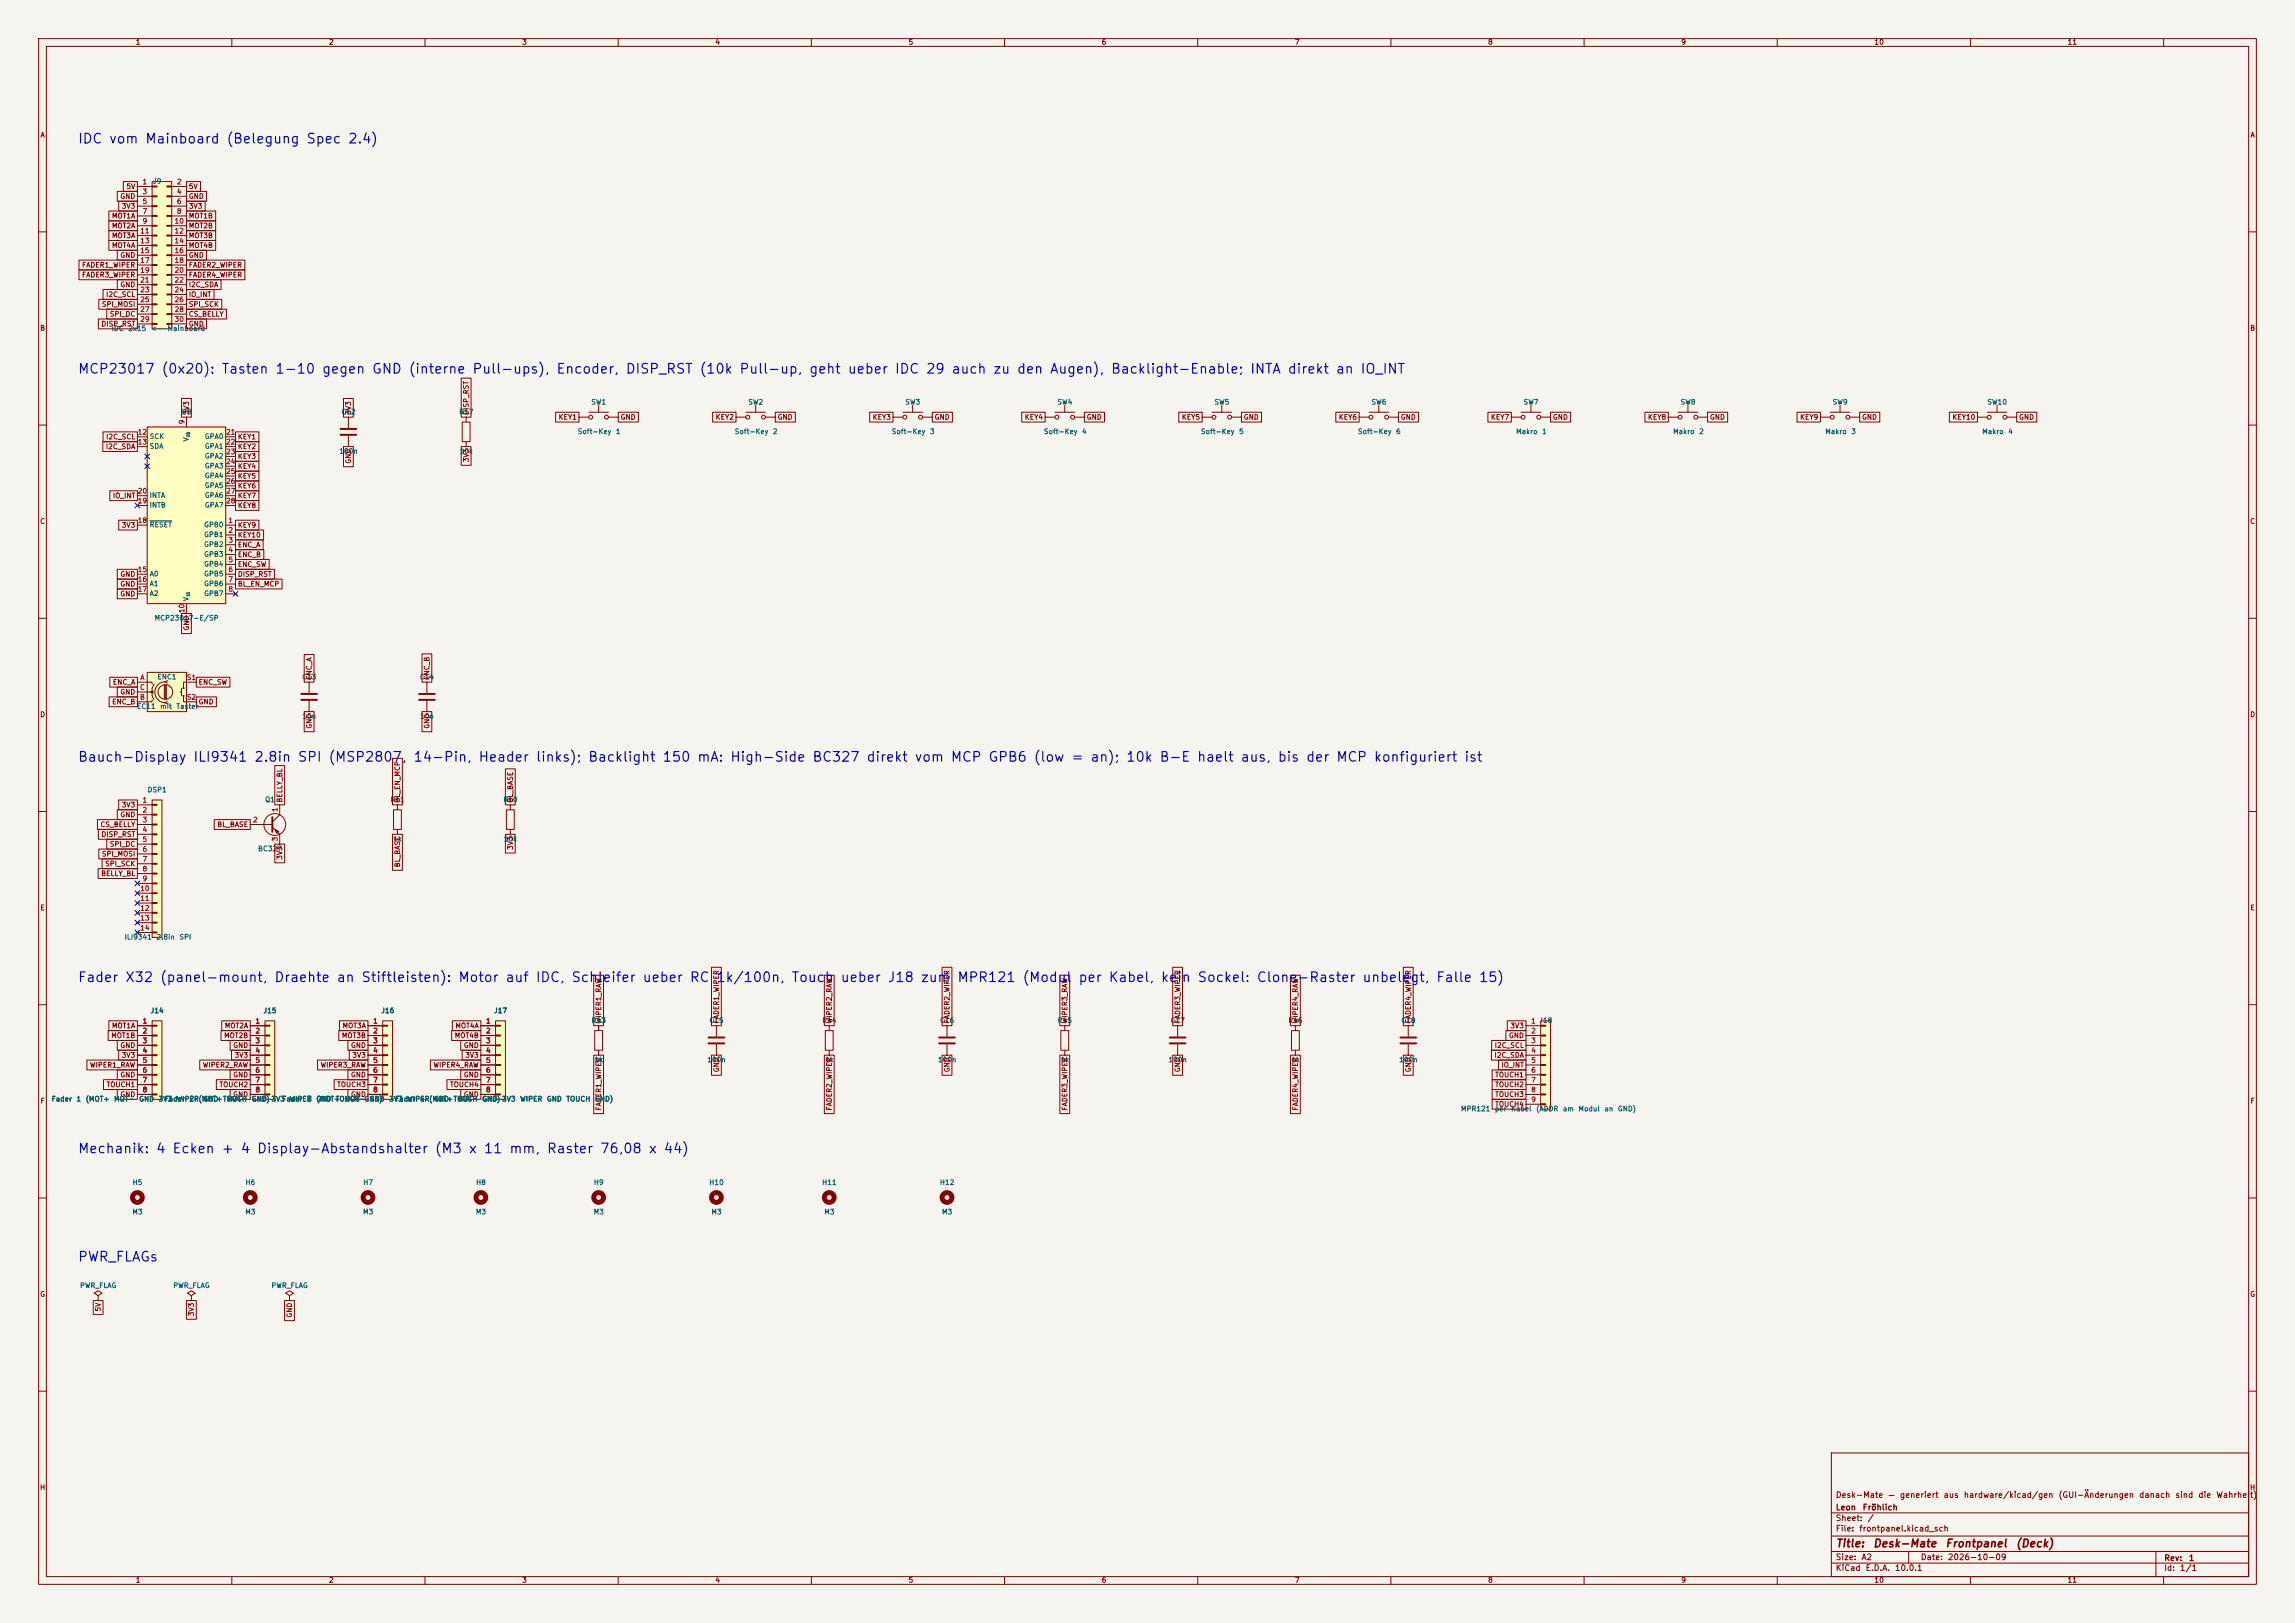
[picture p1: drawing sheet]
<svg xmlns="http://www.w3.org/2000/svg" width="594mm" height="420mm" viewBox="0 0 594 420" stroke-linecap="round" stroke-linejoin="round" font-family="sans-serif">
<defs><g id="words">
<g font-size="2.5" fill="#0000c2">
<text x="20" y="37.8">IDC vom Mainboard (Belegung Spec 2.4)</text>
<text x="20" y="97.3">MCP23017 (0x20): Tasten 1-10 gegen GND (interne Pull-ups), Encoder, DISP_RST (10k Pull-up, geht ueber IDC 29 auch zu den Augen), Backlight-Enable; INTA direkt an IO_INT</text>
<text x="20" y="197.7">Bauch-Display ILI9341 2.8in SPI (MSP2807, 14-Pin, Header links); Backlight 150 mA: High-Side BC327 direkt vom MCP GPB6 (low = an); 10k B-E haelt aus, bis der MCP konfiguriert ist</text>
<text x="20" y="254.8">Fader X32 (panel-mount, Draehte an Stiftleisten): Motor auf IDC, Schleifer ueber RC</text>
<text x="185.2" y="254.8">1k/100n, Touch</text>
<text x="217.4" y="254.8">ueber J18 zum</text>
<text x="247.6" y="254.8">MPR121 (Modul</text>
<text x="279" y="254.8">per Kabel, kein Sockel: Clone-Raster unbelegt, Falle 15)</text>
<text x="20" y="299.1">Mechanik: 4 Ecken + 4 Display-Abstandshalter (M3 x 11 mm, Raster 76,08 x 44)</text>
<text x="20" y="327.1">PWR_FLAGs</text>
</g>
<g font-size="2" fill="#840000">
<text x="475" y="400.9">Title:</text>
<text x="484.7" y="400.9">Desk-Mate</text>
<text x="503.4" y="400.9">Frontpanel</text>
<text x="521.6" y="400.9">(Deck)</text>
</g>
<g font-size="1.5" fill="#840000">
<text x="475" y="388">Desk-Mate</text>
<text x="488.6" y="388">—</text>
<text x="491.6" y="388">generiert</text>
<text x="502.9" y="388">aus</text>
<text x="508.1" y="388">hardware/kicad/gen</text>
<text x="532.6" y="388">(GUI-Änderungen</text>
<text x="553.5" y="388">danach</text>
<text x="562.9" y="388">sind</text>
<text x="568.8" y="388">die</text>
<text x="573.5" y="388">Wahrheit)</text>
<text x="475" y="394">Sheet:</text>
<text x="475" y="391.2">Leon</text>
<text x="482" y="391.2">Fröhlich</text>
<text x="483.2" y="394">/</text>
<text x="475" y="396.7">File:</text>
<text x="481.1" y="396.7">frontpanel.kicad_sch</text>
<text x="475" y="406.9">KiCad</text>
<text x="475" y="404.1">Size:</text>
<text x="481.7" y="404.1">A2</text>
<text x="482.7" y="406.9">E.D.A.</text>
<text x="490.3" y="406.9">10.0.1</text>
<text x="497" y="404.1">Date:</text>
<text x="504" y="404.1">2026-10-09</text>
<text x="560" y="404.3">Rev:</text>
<text x="560" y="406.9">Id:</text>
<text x="564.1" y="406.9">1/1</text>
<text x="566.4" y="404.3">1</text>
</g>
<g font-size="1.3" fill="#840000">
<text x="35" y="11.9">1</text>
<text x="85" y="11.9">2</text>
<text x="135" y="11.9">3</text>
<text x="185" y="11.9">4</text>
<text x="235" y="11.9">5</text>
<text x="285" y="11.9">6</text>
<text x="335" y="11.9">7</text>
<text x="385" y="11.9">8</text>
<text x="435" y="11.9">9</text>
<text x="485" y="11.9">10</text>
<text x="535" y="11.9">11</text>
<text x="10.3" y="35.9">A</text>
<text x="582.3" y="35.9">A</text>
<text x="31" y="51.8">GND</text>
<text x="32.6" y="49.2">5V</text>
<text x="48.7" y="49.2">5V</text>
<text x="48.7" y="51.8">GND</text>
<text x="28.8" y="59.4">MOT2A</text>
<text x="28.8" y="56.8">MOT1A</text>
<text x="31.4" y="54.3">3V3</text>
<text x="48.7" y="54.3">3V3</text>
<text x="48.7" y="56.8">MOT1B</text>
<text x="48.7" y="59.4">MOT2B</text>
<text x="28.8" y="64.5">MOT4A</text>
<text x="28.8" y="61.9">MOT3A</text>
<text x="48.7" y="61.9">MOT3B</text>
<text x="48.7" y="64.5">MOT4B</text>
<text x="21.1" y="69.5">FADER1_WIPER</text>
<text x="31" y="67">GND</text>
<text x="48.7" y="69.5">FADER2_WIPER</text>
<text x="48.7" y="67">GND</text>
<text x="21.1" y="72.1">FADER3_WIPER</text>
<text x="27.3" y="77.2">I2C_SCL</text>
<text x="31" y="74.6">GND</text>
<text x="48.7" y="77.2">IO_INT</text>
<text x="48.7" y="74.6">I2C_SDA</text>
<text x="48.7" y="72.1">FADER4_WIPER</text>
<text x="26.2" y="79.7">SPI_MOSI</text>
<text x="28.3" y="82.2">SPI_DC</text>
<text x="48.7" y="82.2">CS_BELLY</text>
<text x="48.7" y="79.7">SPI_SCK</text>
<text x="10.3" y="85.9">B</text>
<text x="26.1" y="84.8">DISP_RST</text>
<text x="48.7" y="84.8">GND</text>
<text x="582.3" y="85.9">B</text>
<text x="49.2" y="107.5" transform="rotate(-90 49.2 107.5)">3V3</text>
<text x="91.1" y="107.5" transform="rotate(-90 91.1 107.5)">3V3</text>
<text x="121.6" y="107.5" transform="rotate(-90 121.6 107.5)">DISP_RST</text>
<text x="27.3" y="114">I2C_SCL</text>
<text x="61.4" y="114">KEY1</text>
<text x="144.5" y="108.9">KEY1</text>
<text x="160.5" y="108.9">GND</text>
<text x="185.1" y="108.9">KEY2</text>
<text x="201.1" y="108.9">GND</text>
<text x="225.7" y="108.9">KEY3</text>
<text x="241.8" y="108.9">GND</text>
<text x="265.1" y="108.9">KEY4</text>
<text x="281.1" y="108.9">GND</text>
<text x="305.8" y="108.9">KEY5</text>
<text x="321.8" y="108.9">GND</text>
<text x="346.4" y="108.9">KEY6</text>
<text x="362.4" y="108.9">GND</text>
<text x="385.8" y="108.9">KEY7</text>
<text x="401.8" y="108.9">GND</text>
<text x="426.4" y="108.9">KEY8</text>
<text x="442.4" y="108.9">GND</text>
<text x="465.8" y="108.9">KEY9</text>
<text x="481.8" y="108.9">GND</text>
<text x="505.2" y="108.9">KEY10</text>
<text x="522.4" y="108.9">GND</text>
<text x="27.3" y="116.5">I2C_SDA</text>
<text x="61.4" y="119.1">KEY3</text>
<text x="61.4" y="116.5">KEY2</text>
<text x="121.6" y="119.8" transform="rotate(-90 121.6 119.8)">3V3</text>
<text x="61.4" y="124.1">KEY5</text>
<text x="61.4" y="121.6">KEY4</text>
<text x="91.1" y="120.1" transform="rotate(-90 91.1 120.1)">GND</text>
<text x="29.1" y="129.2">IO_INT</text>
<text x="61.4" y="131.8">KEY8</text>
<text x="61.4" y="129.2">KEY7</text>
<text x="61.4" y="126.7">KEY6</text>
<text x="10.3" y="135.9">C</text>
<text x="31.4" y="136.8">3V3</text>
<text x="61.4" y="136.8">KEY9</text>
<text x="582.3" y="135.9">C</text>
<text x="61.4" y="139.4">KEY10</text>
<text x="61.4" y="141.9">ENC_A</text>
<text x="31" y="149.5">GND</text>
<text x="61.4" y="144.5">ENC_B</text>
<text x="61.4" y="147">ENC_SW</text>
<text x="61.4" y="149.5">DISP_RST</text>
<text x="31" y="152.1">GND</text>
<text x="31" y="154.6">GND</text>
<text x="61.4" y="152.1">BL_EN_MCP</text>
<text x="49.2" y="163.3" transform="rotate(-90 49.2 163.3)">GND</text>
<text x="29.1" y="177.5">ENC_A</text>
<text x="51.3" y="177.5">ENC_SW</text>
<text x="81" y="176.1" transform="rotate(-90 81 176.1)">ENC_A</text>
<text x="111.4" y="176.1" transform="rotate(-90 111.4 176.1)">ENC_B</text>
<text x="10.3" y="185.9">D</text>
<text x="28.9" y="182.6">ENC_B</text>
<text x="31" y="180">GND</text>
<text x="51.3" y="182.6">GND</text>
<text x="582.3" y="185.9">D</text>
<text x="81" y="188.7" transform="rotate(-90 81 188.7)">GND</text>
<text x="111.4" y="188.7" transform="rotate(-90 111.4 188.7)">GND</text>
<text x="31.4" y="209.2">3V3</text>
<text x="73.3" y="207.8" transform="rotate(-90 73.3 207.8)">BELLY_BL</text>
<text x="103.8" y="207.8" transform="rotate(-90 103.8 207.8)">BL_EN_MCP</text>
<text x="133" y="207.8" transform="rotate(-90 133 207.8)">BL_BASE</text>
<text x="25.9" y="214.3">CS_BELLY</text>
<text x="31" y="211.8">GND</text>
<text x="56.1" y="214.3">BL_BASE</text>
<text x="26.1" y="216.9">DISP_RST</text>
<text x="26.2" y="221.9">SPI_MOSI</text>
<text x="28.3" y="219.4">SPI_DC</text>
<text x="133" y="220.1" transform="rotate(-90 133 220.1)">3V3</text>
<text x="26.1" y="227">BELLY_BL</text>
<text x="27.1" y="224.5">SPI_SCK</text>
<text x="73.3" y="222.6" transform="rotate(-90 73.3 222.6)">3V3</text>
<text x="103.8" y="224.6" transform="rotate(-90 103.8 224.6)">BL_BASE</text>
<text x="10.3" y="235.9">E</text>
<text x="582.3" y="235.9">E</text>
<text x="28.7" y="268.9">MOT1B</text>
<text x="28.8" y="266.4">MOT1A</text>
<text x="57.9" y="268.9">MOT2B</text>
<text x="58" y="266.4">MOT2A</text>
<text x="88.3" y="268.9">MOT3B</text>
<text x="88.5" y="266.4">MOT3A</text>
<text x="117.6" y="268.9">MOT4B</text>
<text x="117.7" y="266.4">MOT4A</text>
<text x="155.9" y="265" transform="rotate(-90 155.9 265)">WIPER1_RAW</text>
<text x="186.4" y="265" transform="rotate(-90 186.4 265)">FADER1_WIPER</text>
<text x="215.6" y="265" transform="rotate(-90 215.6 265)">WIPER2_RAW</text>
<text x="246.1" y="265" transform="rotate(-90 246.1 265)">FADER2_WIPER</text>
<text x="276.5" y="265" transform="rotate(-90 276.5 265)">WIPER3_RAW</text>
<text x="305.8" y="265" transform="rotate(-90 305.8 265)">FADER3_WIPER</text>
<text x="336.2" y="265" transform="rotate(-90 336.2 265)">WIPER4_RAW</text>
<text x="365.4" y="265" transform="rotate(-90 365.4 265)">FADER4_WIPER</text>
<text x="390.4" y="268.9">GND</text>
<text x="390.8" y="266.4">3V3</text>
<text x="31" y="271.5">GND</text>
<text x="31.4" y="274">3V3</text>
<text x="60.2" y="271.5">GND</text>
<text x="60.6" y="274">3V3</text>
<text x="90.7" y="271.5">GND</text>
<text x="91.1" y="274">3V3</text>
<text x="119.9" y="271.5">GND</text>
<text x="120.3" y="274">3V3</text>
<text x="386.7" y="274">I2C_SDA</text>
<text x="386.7" y="271.5">I2C_SCL</text>
<text x="23.1" y="276.5">WIPER1_RAW</text>
<text x="27.4" y="281.6">TOUCH1</text>
<text x="31" y="279.1">GND</text>
<text x="52.4" y="276.5">WIPER2_RAW</text>
<text x="56.7" y="281.6">TOUCH2</text>
<text x="60.2" y="279.1">GND</text>
<text x="82.8" y="276.5">WIPER3_RAW</text>
<text x="87.1" y="281.6">TOUCH3</text>
<text x="90.7" y="279.1">GND</text>
<text x="112" y="276.5">WIPER4_RAW</text>
<text x="116.3" y="281.6">TOUCH4</text>
<text x="119.9" y="279.1">GND</text>
<text x="186.4" y="277.6" transform="rotate(-90 186.4 277.6)">GND</text>
<text x="246.1" y="277.6" transform="rotate(-90 246.1 277.6)">GND</text>
<text x="305.8" y="277.6" transform="rotate(-90 305.8 277.6)">GND</text>
<text x="365.4" y="277.6" transform="rotate(-90 365.4 277.6)">GND</text>
<text x="386.9" y="279.1">TOUCH1</text>
<text x="386.9" y="281.6">TOUCH2</text>
<text x="388.5" y="276.5">IO_INT</text>
<text x="10.3" y="285.9">F</text>
<text x="31" y="284.2">GND</text>
<text x="60.2" y="284.2">GND</text>
<text x="90.7" y="284.2">GND</text>
<text x="119.9" y="284.2">GND</text>
<text x="155.9" y="287.5" transform="rotate(-90 155.9 287.5)">FADER1_WIPER</text>
<text x="215.6" y="287.5" transform="rotate(-90 215.6 287.5)">FADER2_WIPER</text>
<text x="276.5" y="287.5" transform="rotate(-90 276.5 287.5)">FADER3_WIPER</text>
<text x="336.2" y="287.5" transform="rotate(-90 336.2 287.5)">FADER4_WIPER</text>
<text x="386.9" y="284.2">TOUCH3</text>
<text x="386.9" y="286.7">TOUCH4</text>
<text x="582.3" y="285.9">F</text>
<text x="10.3" y="335.9">G</text>
<text x="582.3" y="335.9">G</text>
<text x="26.4" y="339.5" transform="rotate(-90 26.4 339.5)">5V</text>
<text x="50.5" y="340.7" transform="rotate(-90 50.5 340.7)">3V3</text>
<text x="75.9" y="341.1" transform="rotate(-90 75.9 341.1)">GND</text>
<text x="10.2" y="385.9">H</text>
<text x="582.2" y="385.9">H</text>
<text x="35" y="409.9">1</text>
<text x="85" y="409.9">2</text>
<text x="135" y="409.9">3</text>
<text x="185" y="409.9">4</text>
<text x="235" y="409.9">5</text>
<text x="285" y="409.9">6</text>
<text x="335" y="409.9">7</text>
<text x="385" y="409.9">8</text>
<text x="435" y="409.9">9</text>
<text x="485" y="409.9">10</text>
<text x="535" y="409.9">11</text>
</g>
<g font-size="1.3" fill="#006464">
<text x="39.4" y="47.9">J9</text>
<text x="28.7" y="86">IDC</text>
<text x="33.1" y="86">2x15</text>
<text x="38.9" y="86">&lt;-</text>
<text x="43.2" y="86">Mainboard</text>
<text x="46.9" y="107.5">U8</text>
<text x="88.2" y="107.5">C12</text>
<text x="118.7" y="107.5">R17</text>
<text x="152.9" y="105">SW1</text>
<text x="193.5" y="105">SW2</text>
<text x="234.2" y="105">SW3</text>
<text x="273.6" y="105">SW4</text>
<text x="314.2" y="105">SW5</text>
<text x="354.8" y="105">SW6</text>
<text x="394.2" y="105">SW7</text>
<text x="434.8" y="105">SW8</text>
<text x="474.2" y="105">SW9</text>
<text x="514.2" y="105">SW10</text>
<text x="38.6" y="113.9">SCK</text>
<text x="52.9" y="113.9">GPA0</text>
<text x="149.4" y="112.6">Soft-Key</text>
<text x="159.3" y="112.6">1</text>
<text x="190" y="112.6">Soft-Key</text>
<text x="199.9" y="112.6">2</text>
<text x="230.7" y="112.6">Soft-Key</text>
<text x="240.6" y="112.6">3</text>
<text x="270" y="112.6">Soft-Key</text>
<text x="279.9" y="112.6">4</text>
<text x="310.7" y="112.6">Soft-Key</text>
<text x="320.6" y="112.6">5</text>
<text x="351.3" y="112.6">Soft-Key</text>
<text x="361.2" y="112.6">6</text>
<text x="392.3" y="112.6">Makro</text>
<text x="399" y="112.6">1</text>
<text x="432.9" y="112.6">Makro</text>
<text x="439.6" y="112.6">2</text>
<text x="472.3" y="112.6">Makro</text>
<text x="479" y="112.6">3</text>
<text x="512.9" y="112.6">Makro</text>
<text x="519.7" y="112.6">4</text>
<text x="38.6" y="116.4">SDA</text>
<text x="49.1" y="114.4" transform="rotate(-90 49.1 114.4)">V</text>
<text x="52.9" y="116.4">GPA1</text>
<text x="52.9" y="119">GPA2</text>
<text x="87.7" y="117.7">100n</text>
<text x="118.8" y="117.7">10k</text>
<text x="52.9" y="121.5">GPA3</text>
<text x="52.9" y="124.1">GPA4</text>
<text x="38.6" y="131.7">INTB</text>
<text x="38.6" y="129.1">INTA</text>
<text x="52.9" y="126.6">GPA5</text>
<text x="52.9" y="129.1">GPA6</text>
<text x="52.9" y="131.7">GPA7</text>
<text x="38.6" y="136.8">RESET</text>
<text x="52.7" y="136.8">GPB0</text>
<text x="52.7" y="139.3">GPB1</text>
<text x="52.7" y="141.8">GPB2</text>
<text x="38.6" y="149.5">A0</text>
<text x="52.7" y="144.4">GPB3</text>
<text x="52.7" y="146.9">GPB4</text>
<text x="52.7" y="149.5">GPB5</text>
<text x="38.6" y="152">A1</text>
<text x="38.6" y="154.5">A2</text>
<text x="49.1" y="155.7" transform="rotate(-90 49.1 155.7)">V</text>
<text x="52.7" y="152">GPB6</text>
<text x="52.7" y="154.5">GPB7</text>
<text x="39.9" y="160.9">MCP23017-E/SP</text>
<text x="40.6" y="176.1">ENC1</text>
<text x="78.1" y="176.1">C13</text>
<text x="108.5" y="176.1">C14</text>
<text x="35.3" y="183.7">EC11</text>
<text x="41.3" y="183.7">mit</text>
<text x="45.5" y="183.7">Taster</text>
<text x="78.1" y="186.3">10n</text>
<text x="108.6" y="186.3">10n</text>
<text x="38.1" y="205.3">DSP1</text>
<text x="68.5" y="207.9">Q1</text>
<text x="100.9" y="207.9">R11</text>
<text x="130.1" y="207.9">R10</text>
<text x="66.7" y="220.6">BC327</text>
<text x="101.6" y="218">1k</text>
<text x="130.3" y="218">10k</text>
<text x="32.1" y="243.4">ILI9341</text>
<text x="40.3" y="243.4">2.8in</text>
<text x="46.3" y="243.4">SPI</text>
<text x="38.8" y="262.5">J14</text>
<text x="68.1" y="262.5">J15</text>
<text x="98.5" y="262.5">J16</text>
<text x="127.7" y="262.5">J17</text>
<text x="153" y="265">R13</text>
<text x="183.5" y="265">C15</text>
<text x="212.7" y="265">R14</text>
<text x="243.2" y="265">C16</text>
<text x="273.6" y="265">R15</text>
<text x="302.9" y="265">C17</text>
<text x="333.3" y="265">R16</text>
<text x="362.5" y="265">C18</text>
<text x="153.7" y="275.2">1k</text>
<text x="182.9" y="275.2">100n</text>
<text x="213.4" y="275.2">1k</text>
<text x="242.6" y="275.2">100n</text>
<text x="274.4" y="275.2">1k</text>
<text x="302.3" y="275.2">100n</text>
<text x="334.1" y="275.2">1k</text>
<text x="362" y="275.2">100n</text>
<text x="13.2" y="285.3">Fader</text>
<text x="19.7" y="285.3">1</text>
<text x="22" y="285.3">(MOT+</text>
<text x="29.4" y="285.3">MOT-</text>
<text x="35.9" y="285.3">GND</text>
<text x="40.9" y="285.3">3V3</text>
<text x="42.4" y="285.3">Fader</text>
<text x="45.6" y="285.3">WIPER(MOT+TOUCH</text>
<text x="48.9" y="285.3">2</text>
<text x="52.5" y="285.3">GND</text>
<text x="58.6" y="285.3">MOT- GND) 3V3</text>
<text x="65.1" y="285.3">GND</text>
<text x="72.9" y="285.3">Fader</text>
<text x="74.8" y="285.3">WIPER</text>
<text x="79.4" y="285.3">3</text>
<text x="81.7" y="285.3">GND</text>
<text x="81.7" y="285.3">(MOT+</text>
<text x="86.8" y="285.3">TOUCH</text>
<text x="89.1" y="285.3">MOT-GND)</text>
<text x="95.6" y="285.3">GND</text>
<text x="100.6" y="285.3">3V3</text>
<text x="102.1" y="285.3">Fader</text>
<text x="105.3" y="285.3">WIPER(MOT+TOUCH</text>
<text x="108.6" y="285.3">4</text>
<text x="112.2" y="285.3">GND</text>
<text x="118.3" y="285.3">MOT- GND) 3V3</text>
<text x="124.8" y="285.3">GND</text>
<text x="134.5" y="285.3">WIPER</text>
<text x="141.4" y="285.3">GND</text>
<text x="146.5" y="285.3">TOUCH</text>
<text x="153.9" y="285.3">GND)</text>
<text x="378" y="287.9">MPR121</text>
<text x="386.8" y="287.9">per</text>
<text x="391" y="287.9">Kabel</text>
<text x="397.5" y="287.9">(ADDR</text>
<text x="404.4" y="287.9">am</text>
<text x="408.4" y="287.9">Modul</text>
<text x="415.1" y="287.9">an</text>
<text x="418.6" y="287.9">GND)</text>
<text x="34.2" y="306.9">H5</text>
<text x="63.4" y="306.9">H6</text>
<text x="93.9" y="306.9">H7</text>
<text x="123.1" y="306.9">H8</text>
<text x="153.6" y="306.9">H9</text>
<text x="183.4" y="306.9">H10</text>
<text x="212.7" y="306.9">H11</text>
<text x="243.1" y="306.9">H12</text>
<text x="34.1" y="314.6">M3</text>
<text x="63.3" y="314.6">M3</text>
<text x="93.8" y="314.6">M3</text>
<text x="123" y="314.6">M3</text>
<text x="153.5" y="314.6">M3</text>
<text x="184" y="314.6">M3</text>
<text x="213.2" y="314.6">M3</text>
<text x="243.7" y="314.6">M3</text>
<text x="20.6" y="333.6">PWR_FLAG</text>
<text x="44.7" y="333.6">PWR_FLAG</text>
<text x="70.1" y="333.6">PWR_FLAG</text>
</g>
<g font-size="1.3" fill="#a90000">
<text x="36.8" y="48">1</text>
<text x="36.8" y="50.5">3</text>
<text x="36.8" y="53.1">5</text>
<text x="45.6" y="48">2</text>
<text x="45.6" y="50.5">4</text>
<text x="45.6" y="53.1">6</text>
<text x="36.8" y="55.6">7</text>
<text x="36.8" y="58.2">9</text>
<text x="45" y="58.2">10</text>
<text x="45.6" y="55.6">8</text>
<text x="36.2" y="60.7">11</text>
<text x="36.2" y="63.2">13</text>
<text x="36.2" y="65.8">15</text>
<text x="45" y="60.7">12</text>
<text x="45" y="63.2">14</text>
<text x="45" y="65.8">16</text>
<text x="36.2" y="68.3">17</text>
<text x="36.2" y="70.9">19</text>
<text x="45" y="68.3">18</text>
<text x="45" y="70.9">20</text>
<text x="36.2" y="73.4">21</text>
<text x="36.2" y="75.9">23</text>
<text x="45" y="73.4">22</text>
<text x="45" y="75.9">24</text>
<text x="36.2" y="78.5">25</text>
<text x="36.2" y="81">27</text>
<text x="36.2" y="83.6">29</text>
<text x="45" y="78.5">26</text>
<text x="45" y="81">28</text>
<text x="45" y="83.6">30</text>
<text x="35.5" y="112.8">12</text>
<text x="48" y="109.9" transform="rotate(-90 48 109.9)">9</text>
<text x="58.4" y="112.8">21</text>
<text x="35.5" y="115.3">13</text>
<text x="58.4" y="115.3">22</text>
<text x="58.4" y="117.9">23</text>
<text x="58.4" y="120.4">24</text>
<text x="58.4" y="122.9">25</text>
<text x="58.4" y="125.5">26</text>
<text x="35.5" y="130.6">19</text>
<text x="35.5" y="128">20</text>
<text x="58.4" y="128">27</text>
<text x="58.4" y="130.6">28</text>
<text x="35.5" y="135.6">18</text>
<text x="59" y="135.6">1</text>
<text x="59" y="138.2">2</text>
<text x="59" y="140.7">3</text>
<text x="59" y="143.3">4</text>
<text x="35.5" y="148.3">15</text>
<text x="59" y="145.8">5</text>
<text x="59" y="148.3">6</text>
<text x="35.5" y="150.9">16</text>
<text x="35.5" y="153.4">17</text>
<text x="59" y="150.9">7</text>
<text x="59" y="153.4">8</text>
<text x="48" y="158.8" transform="rotate(-90 48 158.8)">10</text>
<text x="36.1" y="178.8">C</text>
<text x="36.2" y="176.3">A</text>
<text x="48.2" y="176.3">S1</text>
<text x="36.1" y="181.4">B</text>
<text x="48.2" y="181.4">S2</text>
<text x="36.8" y="208">1</text>
<text x="36.8" y="210.6">2</text>
<text x="36.8" y="213.1">3</text>
<text x="36.8" y="215.6">4</text>
<text x="65.3" y="213.1">2</text>
<text x="72.1" y="210.3" transform="rotate(-90 72.1 210.3)">1</text>
<text x="36.8" y="218.2">5</text>
<text x="36.8" y="220.7">6</text>
<text x="72.1" y="217.9" transform="rotate(-90 72.1 217.9)">3</text>
<text x="36.8" y="223.3">7</text>
<text x="36.8" y="225.8">8</text>
<text x="36.2" y="230.9">10</text>
<text x="36.2" y="233.4">11</text>
<text x="36.8" y="228.3">9</text>
<text x="36.2" y="236">12</text>
<text x="36.2" y="238.5">13</text>
<text x="36.2" y="241">14</text>
<text x="36.8" y="265.2">1</text>
<text x="36.8" y="267.7">2</text>
<text x="66" y="265.2">1</text>
<text x="66" y="267.7">2</text>
<text x="96.4" y="265.2">1</text>
<text x="96.4" y="267.7">2</text>
<text x="125.7" y="265.2">1</text>
<text x="125.7" y="267.7">2</text>
<text x="396.2" y="265.2">1 J18</text>
<text x="396.2" y="267.7">2</text>
<text x="36.8" y="270.3">3</text>
<text x="36.8" y="272.8">4</text>
<text x="36.8" y="275.3">5</text>
<text x="66" y="270.3">3</text>
<text x="66" y="272.8">4</text>
<text x="66" y="275.3">5</text>
<text x="96.4" y="270.3">3</text>
<text x="96.4" y="272.8">4</text>
<text x="96.4" y="275.3">5</text>
<text x="125.7" y="270.3">3</text>
<text x="125.7" y="272.8">4</text>
<text x="125.7" y="275.3">5</text>
<text x="396.2" y="270.3">3</text>
<text x="396.2" y="272.8">4</text>
<text x="396.2" y="275.3">5</text>
<text x="36.8" y="277.9">6</text>
<text x="36.8" y="280.4">7</text>
<text x="66" y="277.9">6</text>
<text x="66" y="280.4">7</text>
<text x="96.4" y="277.9">6</text>
<text x="96.4" y="280.4">7</text>
<text x="125.7" y="277.9">6</text>
<text x="125.7" y="280.4">7</text>
<text x="396.2" y="277.9">6</text>
<text x="396.2" y="280.4">7</text>
<text x="36.8" y="283">8</text>
<text x="66" y="283">8</text>
<text x="96.4" y="283">8</text>
<text x="125.7" y="283">8</text>
<text x="396.2" y="283">8</text>
<text x="396.2" y="285.5">9</text>
</g>
<g font-size=".8" fill="#006464">
<text x="49.3" y="113.1" transform="rotate(-90 49.3 113.1)">DD</text>
<text x="49.3" y="154.4" transform="rotate(-90 49.3 154.4)">SS</text>
</g>
</g></defs>
<path d="M0 0h594v420h-594z" fill="#f5f4ef" stroke="#f5f4ef" stroke-width=".26"/>
<g fill="none" stroke="#840000" stroke-width=".26">
<path d="M10 10h574v400h-574zM12 12h570v396h-570zM60 10v2M110 10v2M160 10v2M210 10v2M260 10v2M310 10v2M360 10v2M410 10v2M460 10v2M510 10v2"/>
<path d="M560 10v2M10 60h2M582 60h2M10 110h2M582 110h2M10 160h2M582 160h2M10 210h2M582 210h2M10 260h2M582 260h2M10 310h2"/>
<path d="M582 310h2M10 360h2M474 376h108v32h-108zM582 360h2M474 397.5h108M474 391.5h108M60 408v2M110 408v2M160 408v2M210 408v2M260 408v2M310 408v2"/>
<path d="M360 408v2M410 408v2M460 408v2M474 404.5h108M474 401.5h108M494 401.5v3M510 408v2M558 401.5v6.5M560 408v2"/>
</g>
<path d="M68.6 264.2h2.5v20.3h-2.5z" fill="#ffffc2"/>
<g fill="none" stroke="#840000" stroke-width=".26">
<path d="M119.6 109.2h2.1v5.1h-2.1zM120.6 108v1.2M120.6 114.3v1.3M149.9 108h2.5M152.4 106.7h5.1M154.9 104.9v1.8M157.5 108h2.5M270.5 108h2.5M273 106.7h5.1M275.6 104.9v1.8M278.1 108h2.6M391.2 108h2.5"/>
<path d="M393.7 106.7h5.1M396.2 104.9v1.8M398.8 108h2.5M80 176.5v2.8M80 181.4v2.8M64.8 265.4h3.8M64.8 268h3.8M64.8 270.5h3.8M64.8 273.1h3.8M64.8 275.6h3.8M64.8 278.1h3.8M68.6 264.2h2.5v20.3h-2.5z"/>
<path d="M68.6 265.3h1.2v.3h-1.2zM68.6 267.8h1.2v.3h-1.2zM68.6 270.4h1.2v.2h-1.2zM68.6 272.9h1.2v.3h-1.2zM68.6 275.5h1.2v.2h-1.2zM68.6 278h1.2v.3h-1.2zM274.6 266.7h2v5.1h-2zM275.6 265.4v1.3M275.6 271.8v1.3M304.8 265.4v2.8M304.8 270.3v2.8M334.3 266.7h2v5.1h-2z"/>
<path d="M335.3 265.4v1.3M335.3 271.8v1.3M64.8 280.7h3.8M64.8 283.2h3.8M68.6 280.5h1.2v.3h-1.2zM68.6 283.1h1.2v.2h-1.2z"/>
<circle cx="152.9" cy="108" r=".51"/>
<circle cx="157" cy="108" r=".51"/>
<circle cx="273.6" cy="108" r=".51"/>
<circle cx="277.6" cy="108" r=".51"/>
<circle cx="394.2" cy="108" r=".51"/>
<circle cx="398.3" cy="108" r=".51"/>
</g>
<path d="M78 179.6h4M78 181.1h4M302.8 268.5h4M302.8 270h4" fill="none" stroke="#840000" stroke-width=".51"/>
<path d="M38.1 174h10.2v10.2h-10.2z" fill="#ffffc2"/>
<g fill="none" stroke="#840000" stroke-width=".26">
<path d="M35.6 176.5h3.8v.5M35.6 179.1h3.8v1l.5 1M38.1 174h10.2v10.2h-10.2zM39.9 177l-.5 1.1v1h-.5M42.5 177.3v3.5M42.8 176.4a2.73 2.73 0 0 0-2.7 2.7 2.73 2.73 0 0 0 2.7 2.8M42.8 177.3v3.5M43.1 177.3v3.5M43.4 176.1l-.7 .3 .6 .4M46.6 179.1h.4M47 178.1v2M50.8 176.5h-3.3v1.6"/>
<path d="M39.4 181.1v.5h-3.8M43.3 181.5l-.6 .4 .7 .2M47.5 180.1v1.5h3.3"/>
<circle cx="42.8" cy="179.1" r="1.9"/>
<circle cx="47.5" cy="178.1" r=".13"/>
<circle cx="47.5" cy="180.1" r=".13"/>
</g>
<circle cx="39.4" cy="179.1" r=".25" fill="#840000" stroke="#840000" stroke-width=".26"/>
<path d="M38.1 110.5h20.3v45.7h-20.3z" fill="#ffffc2"/>
<g fill="none" stroke="#840000" stroke-width=".26">
<path d="M35.6 113h2.5M35.6 115.6h2.5M38.1 110.5h20.3v45.7h-20.3zM48.3 108v2.5M58.4 113h2.6M58.4 115.6h2.6M58.4 118.1h2.6M90.2 108v2.7M90.2 112.8v2.8M311.1 108h2.6M313.7 106.7h5.1M316.2 104.9v1.8"/>
<path d="M318.8 108h2.5M35.6 135.9h2.5M35.6 130.8h2.5M35.6 128.3h2.5M58.4 135.9h2.6M58.4 138.4h2.6M58.4 130.8h2.6M58.4 128.3h2.6M58.4 120.7h2.6M58.4 123.2h2.6M58.4 125.7h2.6M35.6 148.6h2.5"/>
<path d="M35.6 151.1h2.5M35.6 153.7h2.5M48.3 156.2v2.6M58.4 141h2.6M58.4 143.5h2.6M58.4 146.1h2.6M58.4 148.6h2.6M58.4 151.1h2.6M58.4 153.7h2.6M110.5 176.5v2.8M110.5 181.4v2.8"/>
<circle cx="314.2" cy="108" r=".51"/>
<circle cx="318.3" cy="108" r=".51"/>
</g>
<path d="M38.7 134.8h5.7" fill="none" stroke="#006464" stroke-width=".26"/>
<path d="M88.1 111h4.1M88.1 112.5h4.1M108.5 179.6h4M108.5 181.1h4" fill="none" stroke="#840000" stroke-width=".51"/>
<path d="M39.4 47h5v38.1h-5z" fill="#ffffc2"/>
<g fill="none" stroke="#840000" stroke-width=".26">
<path d="M35.6 48.3h3.8M35.6 50.8h3.8M35.6 53.3h3.8M35.6 55.9h3.8M35.6 58.4h3.8M39.4 47h5v38.1h-5zM39.4 48.1h1.2v.3h-1.2zM39.4 50.7h1.2v.2h-1.2zM39.4 53.2h1.2v.3h-1.2zM39.4 55.8h1.2v.2h-1.2zM39.4 58.3h1.2v.2h-1.2zM43.2 48.1h1.2v.3h-1.2z"/>
<path d="M43.2 50.7h1.2v.2h-1.2zM43.2 53.2h1.2v.3h-1.2zM43.2 55.8h1.2v.2h-1.2zM43.2 58.3h1.2v.2h-1.2zM44.4 48.3h3.9M44.4 50.8h3.9M44.4 53.3h3.9M44.4 55.9h3.9M44.4 58.4h3.9M35.6 61h3.8M35.6 63.5h3.8M35.6 66h3.8"/>
<path d="M35.6 68.6h3.8M35.6 71.1h3.8M35.6 73.7h3.8M35.6 76.2h3.8M35.6 78.7h3.8M39.4 60.8h1.2v.3h-1.2zM39.4 63.4h1.2v.2h-1.2zM39.4 65.9h1.2v.3h-1.2zM39.4 68.5h1.2v.2h-1.2zM39.4 71h1.2v.2h-1.2zM39.4 73.5h1.2v.3h-1.2zM39.4 76.1h1.2v.2h-1.2z"/>
<path d="M39.4 78.6h1.2v.3h-1.2zM43.2 60.8h1.2v.3h-1.2zM43.2 63.4h1.2v.2h-1.2zM43.2 65.9h1.2v.3h-1.2zM43.2 68.5h1.2v.2h-1.2zM43.2 71h1.2v.2h-1.2zM43.2 73.5h1.2v.3h-1.2zM43.2 76.1h1.2v.2h-1.2zM43.2 78.6h1.2v.3h-1.2zM44.4 61h3.9M44.4 63.5h3.9M44.4 66h3.9"/>
<path d="M44.4 68.6h3.9M44.4 71.1h3.9M44.4 73.7h3.9M44.4 76.2h3.9M44.4 78.7h3.9M35.6 81.3h3.8M35.6 83.8h3.8M39.4 81.2h1.2v.2h-1.2zM39.4 83.7h1.2v.2h-1.2zM43.2 81.2h1.2v.2h-1.2zM43.2 83.7h1.2v.2h-1.2zM44.4 81.3h3.9"/>
<path d="M44.4 83.8h3.9M185.4 265.4v2.8M185.4 270.3v2.8M213.6 266.7h2v5.1h-2zM214.6 265.4v1.3M214.6 271.8v1.3M245.1 265.4v2.8M245.1 270.3v2.8M25.4 335.3l1-.7-1-.6-1 .6 1 .7v1.3M25.4 336.6h.1M49.5 335.3l1-.7-1-.6-1 .6 1 .7v1.3M49.5 336.6h.1"/>
<path d="M74.9 335.3l1-.7-1-.6-1 .6 1 .7v1.3M74.9 336.6h.1"/>
</g>
<g fill="none" stroke="#840000" stroke-width="1.3">
<circle cx="35.6" cy="309.9" r="1.27"/>
<circle cx="64.8" cy="309.9" r="1.27"/>
<circle cx="95.2" cy="309.9" r="1.27"/>
<circle cx="124.5" cy="309.9" r="1.27"/>
<circle cx="154.9" cy="309.9" r="1.27"/>
<circle cx="185.4" cy="309.9" r="1.27"/>
<circle cx="214.6" cy="309.9" r="1.27"/>
<circle cx="245.1" cy="309.9" r="1.27"/>
</g>
<path d="M183.4 268.5h4.1M183.4 270h4.1M243.1 268.5h4M243.1 270h4" fill="none" stroke="#840000" stroke-width=".51"/>
<path d="M39.4 264.2h2.5v20.3h-2.5z" fill="#ffffc2"/>
<g fill="none" stroke="#840000" stroke-width=".26">
<path d="M190.5 108h2.5M193 106.7h5.1M195.6 104.9v1.8M198.1 108h2.6M231.1 108h2.6M233.7 106.7h5.1M236.2 104.9v1.8M238.8 108h2.5M351.8 108h2.5M354.3 106.7h5.1M356.9 104.9v1.8M359.4 108h2.5"/>
<path d="M431.8 108h2.5M434.3 106.7h5.1M436.9 104.9v1.8M439.4 108h2.6M471.2 108h2.5M473.7 106.7h5.1M476.2 104.9v1.8M478.8 108h2.5M511.8 108h2.5M514.3 106.7h5.1M516.9 104.9v1.8M519.4 108h2.6"/>
<path d="M35.6 265.4h3.8M35.6 268h3.8M35.6 270.5h3.8M35.6 273.1h3.8M35.6 275.6h3.8M35.6 278.1h3.8M39.4 264.2h2.5v20.3h-2.5zM39.4 265.3h1.2v.3h-1.2zM39.4 267.8h1.2v.3h-1.2zM39.4 270.4h1.2v.2h-1.2zM39.4 272.9h1.2v.3h-1.2zM39.4 275.5h1.2v.2h-1.2z"/>
<path d="M39.4 278h1.2v.3h-1.2zM364.5 265.4v2.8M364.5 270.3v2.8M35.6 280.7h3.8M35.6 283.2h3.8M39.4 280.5h1.2v.3h-1.2zM39.4 283.1h1.2v.2h-1.2z"/>
<circle cx="193.5" cy="108" r=".51"/>
<circle cx="197.6" cy="108" r=".51"/>
<circle cx="234.2" cy="108" r=".51"/>
<circle cx="238.3" cy="108" r=".51"/>
<circle cx="354.8" cy="108" r=".51"/>
<circle cx="358.9" cy="108" r=".51"/>
<circle cx="434.8" cy="108" r=".51"/>
<circle cx="438.9" cy="108" r=".51"/>
<circle cx="474.2" cy="108" r=".51"/>
<circle cx="478.3" cy="108" r=".51"/>
<circle cx="514.9" cy="108" r=".51"/>
<circle cx="518.9" cy="108" r=".51"/>
</g>
<path d="M362.5 268.5h4M362.5 270h4" fill="none" stroke="#840000" stroke-width=".51"/>
<path d="M398.8 264.2h2.5v22.8h-2.5z" fill="#ffffc2"/>
<g fill="none" stroke="#840000" stroke-width=".26">
<path d="M64.8 213.4h5.7M70.5 214l1.9 1.9v2.5M72.4 208.3v2.5l-1.9 1.9M101.9 209.6h2v5h-2zM102.9 208.3v1.3M102.9 214.6v1.3M131.1 209.6h2v5h-2zM132.1 208.3v1.3M132.1 214.6v1.3M395 265.4h3.8M395 268h3.8M395 270.5h3.8"/>
<path d="M395 273.1h3.8M395 275.6h3.8M395 278.1h3.8M398.8 264.2h2.5v22.8h-2.5zM398.8 265.3h1.2v.3h-1.2zM398.8 267.8h1.2v.3h-1.2zM398.8 270.4h1.2v.2h-1.2zM398.8 272.9h1.2v.3h-1.2zM398.8 275.5h1.2v.2h-1.2zM398.8 278h1.2v.3h-1.2zM395 280.7h3.8M395 283.2h3.8"/>
<path d="M395 285.8h3.8M398.8 280.5h1.2v.3h-1.2zM398.8 283.1h1.2v.2h-1.2zM398.8 285.6h1.2v.3h-1.2z"/>
<circle cx="71.1" cy="213.4" r="2.82"/>
</g>
<path d="M70.5 211.5v3.8" fill="none" stroke="#840000" stroke-width=".51"/>
<path d="M71.1 214.6l1 .5-.5 .5z" fill="#840000" stroke="#840000" stroke-width=".26"/>
<path d="M39.4 207h2.5v35.6h-2.5z" fill="#ffffc2"/>
<g fill="none" stroke="#840000" stroke-width=".26">
<path d="M35.6 208.3h3.8M35.6 210.8h3.8M35.6 213.4h3.8M35.6 215.9h3.8M35.6 218.4h3.8M39.4 207h2.5v35.6h-2.5zM39.4 208.2h1.2v.2h-1.2zM39.4 210.7h1.2v.2h-1.2zM39.4 213.2h1.2v.3h-1.2zM39.4 215.8h1.2v.2h-1.2zM39.4 218.3h1.2v.3h-1.2zM35.6 221h3.8"/>
<path d="M35.6 223.5h3.8M35.6 226.1h3.8M35.6 228.6h3.8M35.6 231.1h3.8M35.6 233.7h3.8M35.6 236.2h3.8M35.6 238.8h3.8M39.4 220.9h1.2v.2h-1.2zM39.4 223.4h1.2v.2h-1.2zM39.4 225.9h1.2v.3h-1.2zM39.4 228.5h1.2v.2h-1.2zM39.4 231h1.2v.3h-1.2z"/>
<path d="M39.4 233.6h1.2v.2h-1.2zM39.4 236.1h1.2v.2h-1.2zM39.4 238.6h1.2v.3h-1.2zM35.6 241.3h3.8M39.4 241.2h1.2v.2h-1.2zM153.9 266.7h2.1v5.1h-2.1zM154.9 265.4v1.3M154.9 271.8v1.3"/>
</g>
<path d="M128.3 264.2h2.5v20.3h-2.5z" fill="#ffffc2"/>
<g fill="none" stroke="#840000" stroke-width=".26">
<path d="M124.5 265.4h3.8M124.5 268h3.8M124.5 270.5h3.8M124.5 273.1h3.8M124.5 275.6h3.8M124.5 278.1h3.8M128.3 264.2h2.5v20.3h-2.5zM128.3 265.3h1.2v.3h-1.2zM128.3 267.8h1.2v.3h-1.2zM128.3 270.4h1.2v.2h-1.2zM128.3 272.9h1.2v.3h-1.2zM128.3 275.5h1.2v.2h-1.2z"/>
<path d="M128.3 278h1.2v.3h-1.2zM124.5 280.7h3.8M124.5 283.2h3.8M128.3 280.5h1.2v.3h-1.2zM128.3 283.1h1.2v.2h-1.2z"/>
</g>
<path d="M99.1 264.2h2.5v20.3h-2.5z" fill="#ffffc2"/>
<g fill="none" stroke="#840000" stroke-width=".26">
<path d="M28.2 59.7h7.4v2.5h-7.4zM28.2 57.1h7.4v2.6h-7.4zM28.2 54.6h7.4v2.6h-7.4zM30.4 49.5h5.2v2.6h-5.2zM30.7 52.1h4.9v2.5h-4.9zM31.9 47h3.7v2.5h-3.7zM48.3 47h3.6v2.5h-3.6zM48.3 49.5h5.2v2.6h-5.2zM48.3 52.1h4.8v2.5h-4.8zM48.3 54.6h7.5v2.6h-7.5zM48.3 57.1h7.5v2.6h-7.5zM48.3 59.7h7.5v2.5h-7.5z"/>
<path d="M20.4 69.8h15.2v2.6h-15.2zM20.4 67.3h15.2v2.6h-15.2zM25.6 77.5h10v2.5h-10zM26.7 74.9h8.9v2.6h-8.9zM28.2 62.2h7.4v2.6h-7.4zM30.4 72.4h5.2v2.5h-5.2zM30.4 64.8h5.2v2.5h-5.2zM48.3 77.5h9.1v2.5h-9.1zM48.3 74.9h7.1v2.6h-7.1zM48.3 72.4h8.9v2.5h-8.9zM48.3 69.8h15.1v2.6h-15.1zM48.3 67.3h15.1v2.6h-15.1z"/>
<path d="M48.3 64.8h5.2v2.5h-5.2zM48.3 62.2h7.5v2.6h-7.5zM25.5 82.5h10.1v2.6h-10.1zM27.6 80h8v2.6h-8zM48.3 82.5h5.2v2.6h-5.2zM48.3 80h10.3v2.6h-10.3zM119.4 97.8h2.5v10.2h-2.5zM26.6 114.3h9v2.5h-9zM26.7 111.8h8.9v2.5h-8.9zM47 103.1h2.5v4.9h-2.5zM61 116.8h6v2.6h-6zM61 114.3h6v2.5h-6z"/>
<path d="M61 111.8h6v2.5h-6zM61 119.4h6v2.5h-6zM88.9 115.6h2.5v5.2h-2.5zM88.9 103.1h2.5v4.9h-2.5zM119.4 115.6h2.5v4.8h-2.5zM143.8 106.7h6.1v2.5h-6.1zM160 106.7h5.2v2.5h-5.2zM184.4 106.7h6.1v2.5h-6.1zM200.7 106.7h5.2v2.5h-5.2zM225.1 106.7h6v2.5h-6zM241.3 106.7h5.2v2.5h-5.2zM264.5 106.7h6v2.5h-6z"/>
<path d="M280.7 106.7h5.2v2.5h-5.2zM305.1 106.7h6v2.5h-6zM321.3 106.7h5.2v2.5h-5.2zM345.7 106.7h6.1v2.5h-6.1zM361.9 106.7h5.3v2.5h-5.3zM385.1 106.7h6.1v2.5h-6.1zM401.3 106.7h5.2v2.5h-5.2zM425.7 106.7h6.1v2.5h-6.1zM442 106.7h5.2v2.5h-5.2zM465.1 106.7h6.1v2.5h-6.1zM481.3 106.7h5.2v2.5h-5.2zM504.5 106.7h7.3v2.5h-7.3z"/>
<path d="M522 106.7h5.2v2.5h-5.2zM28.4 127h7.2v2.5h-7.2zM30.7 134.6h4.9v2.6h-4.9zM61 137.2h7.2v2.5h-7.2zM61 139.7h7.1v2.5h-7.1zM61 134.6h6v2.6h-6zM61 129.5h6v2.6h-6zM61 127h6v2.5h-6zM61 124.5h6v2.5h-6zM61 121.9h6v2.6h-6zM30.4 147.3h5.2v2.6h-5.2zM30.4 149.9h5.2v2.5h-5.2z"/>
<path d="M30.4 152.4h5.2v2.5h-5.2zM47 158.8h2.5v5.2h-2.5zM61 142.2h7.3v2.6h-7.3zM61 144.8h8.7v2.5h-8.7zM61 147.3h10.1v2.6h-10.1zM61 149.9h12v2.5h-12zM28.4 175.3h7.2v2.5h-7.2zM30.4 177.8h5.2v2.5h-5.2zM50.8 175.3h8.7v2.5h-8.7zM78.7 169.4h2.6v7.1h-2.6zM109.2 169.2h2.6v7.3h-2.6zM28.2 180.3h7.4v2.6h-7.4z"/>
<path d="M50.8 180.3h5.2v2.6h-5.2zM71.1 198.1h2.6v10.2h-2.6zM78.7 184.2h2.6v5.2h-2.6zM101.6 196.2h2.5v12.1h-2.5zM109.2 184.2h2.6v5.2h-2.6zM130.8 199h2.6v9.3h-2.6zM25.2 212.1h10.4v2.5h-10.4zM25.5 214.6h10.1v2.6h-10.1zM25.6 219.7h10v2.6h-10zM27.6 217.2h8v2.5h-8zM30.4 209.5h5.2v2.6h-5.2zM30.7 207h4.9v2.6h-4.9z"/>
<path d="M55.5 212.1h9.3v2.5h-9.3zM71.1 218.4h2.6v4.9h-2.6zM101.6 215.9h2.5v9.3h-2.5zM130.8 215.9h2.6v4.8h-2.6zM25.4 224.8h10.2v2.5h-10.2zM26.4 222.2h9.2v2.6h-9.2zM153.7 252.4h2.5v13h-2.5zM184.1 250.3h2.6v15.1h-2.6zM213.4 252.4h2.5v13h-2.5zM243.8 250.3h2.6v15.1h-2.6zM274.3 252.4h2.6v13h-2.6zM303.5 250.3h2.6v15.1h-2.6z"/>
<path d="M334 252.4h2.6v13h-2.6zM363.2 250.3h2.6v15.1h-2.6zM22.5 274.3h13.1v2.6h-13.1zM26.8 279.4h8.8v2.5h-8.8zM28 266.7h7.6v2.5h-7.6zM28.2 264.2h7.4v2.5h-7.4zM30.4 269.2h5.2v2.6h-5.2zM30.4 276.9h5.2v2.5h-5.2zM30.7 271.8h4.9v2.5h-4.9zM35.6 265.4h3.8M35.6 268h3.8M35.6 270.5h3.8"/>
<path d="M35.6 273.1h3.8M35.6 275.6h3.8M35.6 278.1h3.8M51.7 274.3h13.1v2.6h-13.1zM56 279.4h8.8v2.5h-8.8zM57.2 266.7h7.6v2.5h-7.6zM57.4 264.2h7.4v2.5h-7.4zM59.6 269.2h5.2v2.6h-5.2zM59.6 276.9h5.2v2.5h-5.2zM59.9 271.8h4.9v2.5h-4.9zM64.8 265.4h3.8M64.8 268h3.8"/>
<path d="M64.8 270.5h3.8M64.8 273.1h3.8M64.8 275.6h3.8M64.8 278.1h3.8M82.2 274.3h13v2.6h-13zM86.5 279.4h8.7v2.5h-8.7zM87.7 266.7h7.5v2.5h-7.5zM87.9 264.2h7.3v2.5h-7.3zM90 269.2h5.2v2.6h-5.2zM90 276.9h5.2v2.5h-5.2zM90.4 271.8h4.8v2.5h-4.8zM95.2 265.4h3.9"/>
<path d="M95.2 268h3.9M95.2 270.5h3.9M95.2 273.1h3.9M95.2 275.6h3.9M95.2 278.1h3.9M99.1 264.2h2.5v20.3h-2.5zM99.1 265.3h1.2v.3h-1.2zM99.1 267.8h1.2v.3h-1.2zM99.1 270.4h1.2v.2h-1.2zM99.1 272.9h1.2v.3h-1.2zM99.1 275.5h1.2v.2h-1.2zM99.1 278h1.2v.3h-1.2z"/>
<path d="M111.4 274.3h13.1v2.6h-13.1zM115.7 279.4h8.8v2.5h-8.8zM116.9 266.7h7.6v2.5h-7.6zM117.1 264.2h7.4v2.5h-7.4zM119.3 269.2h5.2v2.6h-5.2zM119.3 276.9h5.2v2.5h-5.2zM119.6 271.8h4.9v2.5h-4.9zM124.5 265.4h3.8M124.5 268h3.8M124.5 270.5h3.8M124.5 273.1h3.8M124.5 275.6h3.8"/>
<path d="M124.5 278.1h3.8M153.7 273.1h2.5v15.1h-2.5zM154.9 265.4v1.3M154.9 271.8v1.3M184.1 273.1h2.6v5.2h-2.6zM213.4 273.1h2.5v15.1h-2.5zM243.8 273.1h2.6v5.2h-2.6zM274.3 273.1h2.6v15.1h-2.6zM303.5 273.1h2.6v5.2h-2.6zM334 273.1h2.6v15.1h-2.6zM363.2 273.1h2.6v5.2h-2.6zM386 271.8h9v2.5h-9z"/>
<path d="M386.1 269.2h8.9v2.6h-8.9zM386.2 276.9h8.8v2.5h-8.8zM386.2 279.4h8.8v2.5h-8.8zM387.8 274.3h7.2v2.6h-7.2zM389.8 266.7h5.2v2.5h-5.2zM390.1 264.2h4.9v2.5h-4.9zM30.4 281.9h5.2v2.6h-5.2zM35.6 280.7h3.8M35.6 283.2h3.8M59.6 281.9h5.2v2.6h-5.2zM64.8 280.7h3.8M64.8 283.2h3.8"/>
<path d="M90 281.9h5.2v2.6h-5.2zM95.2 280.7h3.9M95.2 283.2h3.9M99.1 280.5h1.2v.3h-1.2zM99.1 283.1h1.2v.2h-1.2zM119.3 281.9h5.2v2.6h-5.2zM124.5 280.7h3.8M124.5 283.2h3.8M386.2 281.9h8.8v2.6h-8.8zM386.2 284.5h8.8v2.5h-8.8zM24.1 336.6h2.6v3.6h-2.6zM48.3 336.6h2.5v4.8h-2.5z"/>
<path d="M73.7 336.6h2.5v5.2h-2.5z"/>
</g>
<g fill="none" stroke="#000084" stroke-width=".26">
<path d="M37.5 117.5l1.2 1.2M38.7 117.5l-1.2 1.2M35 130.2l1.2 1.2M36.2 130.2l-1.2 1.2M37.5 120l1.2 1.3M38.7 120l-1.2 1.3M60.4 153.1l1.2 1.2M61.6 153.1l-1.2 1.2M35 238.2l1.2 1.2M35 235.6l1.2 1.2M35 233.1l1.2 1.2M35 230.5l1.2 1.2"/>
<path d="M35 228l1.2 1.2M36.2 238.2l-1.2 1.2M36.2 235.6l-1.2 1.2M36.2 233.1l-1.2 1.2M36.2 230.5l-1.2 1.2M36.2 228l-1.2 1.2M35 240.7l1.2 1.2M36.2 240.7l-1.2 1.2"/>
</g>
<use href="#words"/>
</svg>
